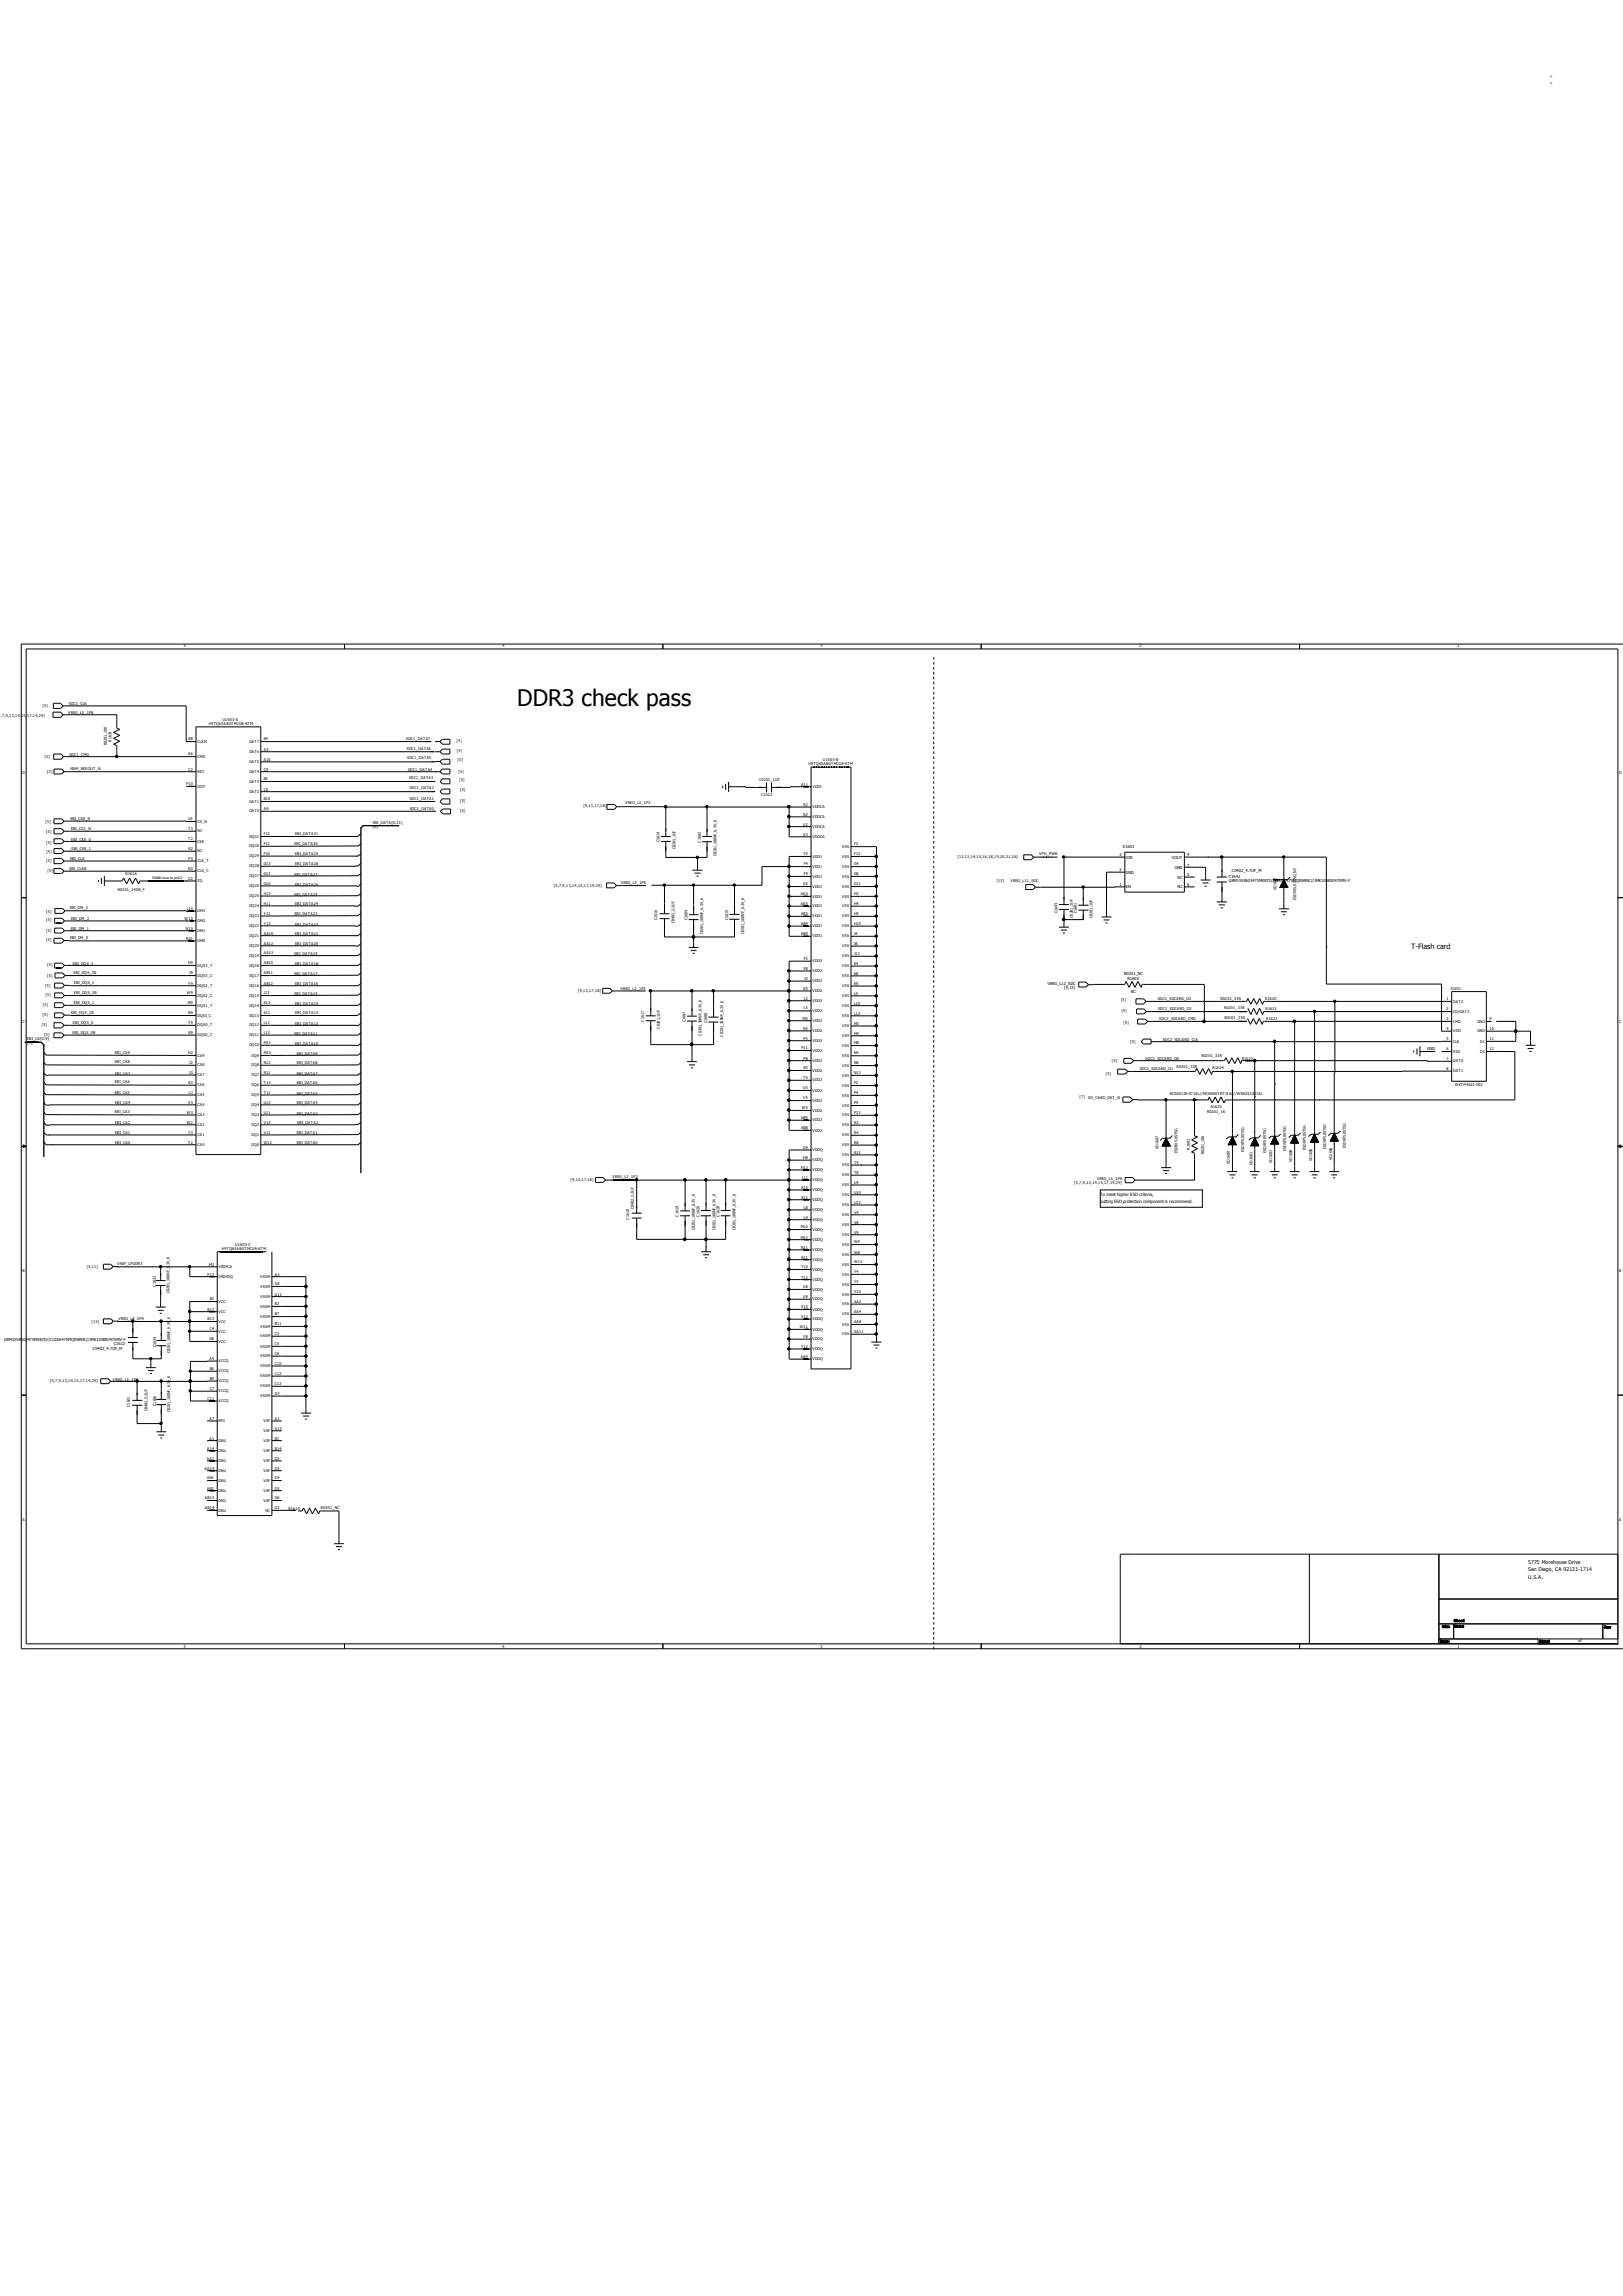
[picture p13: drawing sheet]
<svg xmlns="http://www.w3.org/2000/svg" width="210mm" height="297mm" viewBox="0 0 210 297" stroke-linecap="round" stroke-linejoin="round" font-family="sans-serif">
<defs><g id="words">
<text font-size="2.9" x="66.9" y="91.3">DDR3 check pass</text>
<text font-size="1.8" fill="#666" x="200.3" y="10.9">：</text>
<text font-size=".9" x="182.6" y="122.7">T-Flash card</text>
<g font-size=".7">
<text x="197.7" y="203.2">San Diego, CA 92121-1714</text>
<text x="197.7" y="202.3">5775 Morehouse Drive</text>
<text x="197.7" y="204.2">U.S.A.</text>
</g>
<g font-size=".6">
<text x="142.4" y="154.7">To meet higher ESD criteria,</text>
<text x="142.4" y="155.6">putting ESD protection component is recommend.</text>
</g>
<g font-size=".5">
<text x="23.8" y="83.8">5</text>
<text x="65" y="83.8">4</text>
<text x="106.2" y="83.8">3</text>
<text x="147.4" y="83.8">2</text>
<text x="188.6" y="83.8">1</text>
<text x="-.4" y="92.8">[5,7,9,13,14,15,17,19,29]</text>
<text x="5.5" y="91.5">[5]</text>
<text x="8.8" y="92.4">VREG_L5_1P8</text>
<text x="8.9" y="91.2">SDC1_CLK</text>
<text x="14.4" y="95.9" transform="rotate(-90 14.4 95.9)">R1614</text>
<text x="24.4" y="95.8">B8</text>
<text x="27" y="93.7">H9TQ65A8GTMCUR-KTM</text>
<text x="28.8" y="93.3">U1603-A</text>
<text x="34.1" y="95.8">B4</text>
<text x="52.5" y="95.8">SDC1_DATA7</text>
<text x="2.9" y="100.2">D</text>
<text x="5.8" y="98.1">[5]</text>
<text x="6.1" y="100">[5]</text>
<text x="9" y="97.8">SDC1_CMD</text>
<text x="9.1" y="99.6">MSM_RESOUT_N</text>
<text x="13.8" y="96.4" transform="rotate(-90 13.8 96.4)">R0201_10K</text>
<text x="24.1" y="101.6">P10</text>
<text x="24.3" y="97.7">A6</text>
<text x="24.4" y="99.7">C2</text>
<text x="25.6" y="98">CMD</text>
<text x="25.6" y="96.1">CLKM</text>
<text x="25.6" y="100">RST</text>
<text x="25.6" y="101.9">ODT</text>
<text x="32.3" y="97.4">DAT6</text>
<text x="32.3" y="98.7">DAT5</text>
<text x="32.3" y="96.1">DAT7</text>
<text x="32.3" y="101.2">DAT3</text>
<text x="32.3" y="100">DAT4</text>
<text x="34.1" y="97.1">A5</text>
<text x="34.1" y="98.4">A10</text>
<text x="34.1" y="100.9">B5</text>
<text x="34.1" y="99.7">C9</text>
<text x="52.6" y="97">SDC1_DATA6</text>
<text x="52.7" y="98.2">SDC1_DATA5</text>
<text x="52.8" y="99.7">SDC1_DATA4</text>
<text x="52.9" y="100.8">SDC1_DATA3</text>
<text x="59.1" y="96">[5]</text>
<text x="59.1" y="97.3">[5]</text>
<text x="59.2" y="98.5">[5]</text>
<text x="59.3" y="99.9">[5]</text>
<text x="59.4" y="101.1">[5]</text>
<text x="98.2" y="101">C0201_1UF</text>
<text x="103.6" y="101.6">A11</text>
<text x="104.6" y="99">H9TQ65A8GTMCUR-KTM</text>
<text x="105.1" y="101.9">VDDI</text>
<text x="106.5" y="98.5">U1603-B</text>
<text x="209.5" y="100.2">D</text>
<text x="5.9" y="106.4">[5]</text>
<text x="6" y="107.8">[5]</text>
<text x="9.1" y="106">EBI_CS0_N</text>
<text x="9.2" y="107.4">EBI_CS1_N</text>
<text x="24.3" y="107.4">T3</text>
<text x="24.3" y="106.1">U3</text>
<text x="25.6" y="107.7">NC</text>
<text x="25.6" y="106.4">CS_N</text>
<text x="32.3" y="105.1">DAT0</text>
<text x="32.3" y="103.8">DAT1</text>
<text x="32.3" y="102.6">DAT2</text>
<text x="34.1" y="104.8">A9</text>
<text x="34.1" y="103.5">B10</text>
<text x="34.1" y="102.3">C6</text>
<text x="48.2" y="107.2">[5]</text>
<text x="48.2" y="106.5">EBI_DATA[0:31]</text>
<text x="53" y="102.1">SDC1_DATA2</text>
<text x="53" y="103.4">SDC1_DATA1</text>
<text x="53" y="104.8">SDC1_DATA0</text>
<text x="59.5" y="102.3">[5]</text>
<text x="59.5" y="103.7">[5]</text>
<text x="59.5" y="105">[5]</text>
<text x="75.5" y="104.4">[9,13,17,18]</text>
<text x="80.9" y="104">VREG_L2_1P2</text>
<text x="98.5" y="103">C1613</text>
<text x="103.9" y="105.5">N2</text>
<text x="103.9" y="106.8">U2</text>
<text x="104" y="104.2">K2</text>
<text x="105.1" y="104.5">VDDCA</text>
<text x="105.1" y="105.8">VDDCA</text>
<text x="105.1" y="107.1">VDDCA</text>
<text x="6" y="109.1">[5]</text>
<text x="6" y="111.5">[5]</text>
<text x="6" y="110.4">[5]</text>
<text x="6.1" y="112.8">[5]</text>
<text x="9" y="112.5">EBI_CLKB</text>
<text x="9.1" y="111.2">EBI_CLK</text>
<text x="9.2" y="108.7">EBI_CKE_0</text>
<text x="9.3" y="110">EBI_CKE_1</text>
<text x="16.3" y="113.2">R1616</text>
<text x="24.3" y="113.8">G2</text>
<text x="24.3" y="112.5">N3</text>
<text x="24.3" y="108.7">T2</text>
<text x="24.4" y="111.2">P3</text>
<text x="24.4" y="110">R2</text>
<text x="25.6" y="112.8">CLK_C</text>
<text x="25.6" y="111.5">CLK_T</text>
<text x="25.6" y="110.3">NC</text>
<text x="25.6" y="109">CKE</text>
<text x="32.3" y="110.9">DQ29</text>
<text x="32.3" y="109.6">DQ30</text>
<text x="32.3" y="108.4">DQ31</text>
<text x="32.3" y="113.5">DQ27</text>
<text x="32.3" y="112.2">DQ28</text>
<text x="34.1" y="110.6">F10</text>
<text x="34.1" y="109.3">F11</text>
<text x="34.1" y="108.1">F12</text>
<text x="34.1" y="113.2">G12</text>
<text x="34.1" y="111.9">G13</text>
<text x="38.1" y="113.3">EBI_DATA27</text>
<text x="38.1" y="109.4">EBI_DATA30</text>
<text x="38.2" y="111.9">EBI_DATA28</text>
<text x="38.2" y="110.6">EBI_DATA29</text>
<text x="38.2" y="108.1">EBI_DATA31</text>
<text x="85.4" y="108.9" transform="rotate(-90 85.4 108.9)">C1614</text>
<text x="87.4" y="109.9" transform="rotate(-90 87.4 109.9)">C0201_1UF</text>
<text x="90.7" y="109" transform="rotate(-90 90.7 109)">C1602</text>
<text x="92.7" y="110.8" transform="rotate(-90 92.7 110.8)">C0201_100NF_6.3V_K</text>
<text x="103.9" y="108.1">V2</text>
<text x="104" y="110.6">F3</text>
<text x="104" y="112">F4</text>
<text x="104" y="113.2">F9</text>
<text x="105.1" y="108.4">VDDCA</text>
<text x="105.1" y="110.9">VDD1</text>
<text x="105.1" y="112.2">VDD1</text>
<text x="105.1" y="113.5">VDD1</text>
<text x="109" y="113.5">VSS</text>
<text x="109" y="112.2">VSS</text>
<text x="109" y="110.9">VSS</text>
<text x="109" y="109.7">VSS</text>
<text x="110.5" y="113.2">G8</text>
<text x="110.5" y="112">G4</text>
<text x="110.5" y="110.6">F13</text>
<text x="110.5" y="109.4">F2</text>
<text x="123.9" y="110.9">[12,13,14,15,16,18,19,20,21,26]</text>
<text x="134.5" y="110.6">VPH_PWR</text>
<text x="144.8" y="112.7">2</text>
<text x="144.8" y="110.8">3</text>
<text x="145.3" y="109.7">D1601</text>
<text x="145.7" y="113">GND</text>
<text x="145.7" y="111.1">VIN</text>
<text x="151.6" y="111.1">VOUT</text>
<text x="152" y="112.4">GND</text>
<text x="152.4" y="113.7">NC</text>
<text x="153.6" y="110.8">4</text>
<text x="153.6" y="113.4">5</text>
<text x="153.6" y="112.1">7</text>
<text x="159" y="113.6">C1642</text>
<text x="159.4" y="112.8">C0402_4.7UF_M</text>
<text x="6" y="118.1">[5]</text>
<text x="6" y="119.1">[5]</text>
<text x="9" y="117.6">EBI_DM_3</text>
<text x="9.2" y="119">EBI_DM_2</text>
<text x="15.2" y="115.2">R0201_240R_F</text>
<text x="23.9" y="119">W10</text>
<text x="24.2" y="117.7">J10</text>
<text x="25.6" y="114.1">ZQ</text>
<text x="25.6" y="118">DM3</text>
<text x="25.6" y="119.3">DM2</text>
<text x="32.3" y="114.7">DQ26</text>
<text x="32.3" y="117.3">DQ24</text>
<text x="32.3" y="116.1">DQ25</text>
<text x="32.3" y="118.6">DQ23</text>
<text x="32.3" y="119.9">DQ22</text>
<text x="34.1" y="114.4">G10</text>
<text x="34.1" y="117">H11</text>
<text x="34.1" y="115.8">H13</text>
<text x="34.1" y="118.3">Y11</text>
<text x="34.1" y="119.6">Y13</text>
<text x="38.1" y="118.4">EBI_DATA23</text>
<text x="38.1" y="115.8">EBI_DATA25</text>
<text x="38.2" y="119.7">EBI_DATA22</text>
<text x="38.2" y="117.1">EBI_DATA24</text>
<text x="38.2" y="114.6">EBI_DATA26</text>
<text x="71.7" y="114.8">[5,7,9,13,14,15,17,19,29]</text>
<text x="80.3" y="114.4">VREG_L5_1P8</text>
<text x="85" y="119" transform="rotate(-90 85 119)">C1616</text>
<text x="87.3" y="119.4" transform="rotate(-90 87.3 119.4)">C0402_2.2UF</text>
<text x="89" y="119.1" transform="rotate(-90 89 119.1)">C1604</text>
<text x="94.2" y="119" transform="rotate(-90 94.2 119)">C1615</text>
<text x="103.6" y="115.8">AA3</text>
<text x="103.6" y="117.1">AA5</text>
<text x="103.6" y="118.4">AB3</text>
<text x="103.6" y="119.7">AB4</text>
<text x="103.9" y="114.5">G5</text>
<text x="105.1" y="114.8">VDD1</text>
<text x="105.1" y="116.1">VDD1</text>
<text x="105.1" y="117.4">VDD1</text>
<text x="105.1" y="118.7">VDD1</text>
<text x="105.1" y="120">VDD1</text>
<text x="109" y="120">VSS</text>
<text x="109" y="118.7">VSS</text>
<text x="109" y="117.4">VSS</text>
<text x="109" y="116.1">VSS</text>
<text x="109" y="114.8">VSS</text>
<text x="110.5" y="119.7">H10</text>
<text x="110.5" y="118.4">H5</text>
<text x="110.5" y="117.1">H4</text>
<text x="110.5" y="115.8">H3</text>
<text x="110.5" y="114.5">G11</text>
<text x="129" y="114.1">[13]</text>
<text x="130.7" y="114.2">VREG_L11_SDC</text>
<text x="136.8" y="118.1" transform="rotate(-90 136.8 118.1)">C1643</text>
<text x="138.8" y="118.7" transform="rotate(-90 138.8 118.7)">C0201_1UF</text>
<text x="139.3" y="118.1" transform="rotate(-90 139.3 118.1)">C1681</text>
<text x="141.4" y="118.8" transform="rotate(-90 141.4 118.8)">C0201_1UF</text>
<text x="144.8" y="114.6">1</text>
<text x="145.7" y="114.9">EN</text>
<text x="152.4" y="114.9">NC</text>
<text x="153.6" y="114.6">6</text>
<text x="159" y="114.1">GRM155R60J475ME87D//CL05A475MQ5NRNC//JMK105BBJ475MV-F</text>
<text x="165.2" y="115.2" transform="rotate(-90 165.2 115.2)">VD1602</text>
<text x="167.7" y="116.4" transform="rotate(-90 167.7 116.4)">ESD9X5.0ST5G_NC</text>
<text x="6" y="120.5">[5]</text>
<text x="6" y="121.8">[5]</text>
<text x="6.1" y="125">[5]</text>
<text x="9.1" y="121.5">EBI_DM_0</text>
<text x="9.1" y="120.3">EBI_DM_1</text>
<text x="9.4" y="124.8">EBI_DQS_3</text>
<text x="24" y="120.2">N10</text>
<text x="24.1" y="121.6">R10</text>
<text x="24.3" y="124.7">H9</text>
<text x="25.6" y="125">DQS3_T</text>
<text x="25.6" y="120.5">DM1</text>
<text x="25.6" y="121.9">DM0</text>
<text x="32.3" y="121.2">DQ21</text>
<text x="32.3" y="122.5">DQ20</text>
<text x="32.3" y="123.8">DQ19</text>
<text x="32.3" y="125">DQ18</text>
<text x="34.1" y="120.9">AA10</text>
<text x="34.1" y="122.2">AA12</text>
<text x="34.1" y="123.5">AA13</text>
<text x="34.1" y="124.7">AB10</text>
<text x="38.1" y="123.6">EBI_DATA19</text>
<text x="38.2" y="124.8">EBI_DATA18</text>
<text x="38.2" y="122.3">EBI_DATA20</text>
<text x="38.2" y="120.9">EBI_DATA21</text>
<text x="91" y="120.8" transform="rotate(-90 91 120.8)">C0201_100NF_6.3V_K</text>
<text x="96.3" y="120.8" transform="rotate(-90 96.3 120.8)">C0201_100NF_6.3V_K</text>
<text x="103.6" y="120.9">AB9</text>
<text x="104" y="124.2">F5</text>
<text x="104" y="125.5">F8</text>
<text x="105.1" y="121.3">VDD1</text>
<text x="105.1" y="124.5">VDD2</text>
<text x="105.1" y="125.8">VDD2</text>
<text x="109" y="125.1">VSS</text>
<text x="109" y="123.8">VSS</text>
<text x="109" y="122.5">VSS</text>
<text x="109" y="121.3">VSS</text>
<text x="110.5" y="124.8">K4</text>
<text x="110.5" y="123.6">J13</text>
<text x="110.5" y="122.2">J8</text>
<text x="110.5" y="120.9">J4</text>
<text x="5.5" y="131.4">[5]</text>
<text x="5.5" y="130.2">[5]</text>
<text x="5.8" y="127.7">[5]</text>
<text x="5.9" y="128.9">[5]</text>
<text x="6.1" y="126.3">[5]</text>
<text x="9.2" y="131.2">EBI_DQS_1B</text>
<text x="9.5" y="126">EBI_DQS_3B</text>
<text x="9.6" y="127.3">EBI_DQS_2</text>
<text x="9.6" y="128.6">EBI_DQS_2B</text>
<text x="9.6" y="129.9">EBI_DQS_1</text>
<text x="24.2" y="128.6">W9</text>
<text x="24.3" y="129.9">M9</text>
<text x="24.3" y="131.2">N9</text>
<text x="24.3" y="127.4">Y9</text>
<text x="24.5" y="126">J9</text>
<text x="25.6" y="126.3">DQS3_C</text>
<text x="25.6" y="130.2">DQS1_T</text>
<text x="25.6" y="131.5">DQSI_C</text>
<text x="25.6" y="128.9">DQS2_C</text>
<text x="25.6" y="127.7">DQS2_T</text>
<text x="32.3" y="128.9">DQ15</text>
<text x="32.3" y="131.5">DQ13</text>
<text x="32.3" y="130.2">DQ14</text>
<text x="32.3" y="126.3">DQ17</text>
<text x="32.3" y="127.7">DQ16</text>
<text x="34.1" y="128.6">J12</text>
<text x="34.1" y="131.2">K11</text>
<text x="34.1" y="129.9">K13</text>
<text x="34.1" y="126">AB11</text>
<text x="34.1" y="127.4">AB12</text>
<text x="38.1" y="128.7">EBI_DATA15</text>
<text x="38.1" y="126.1">EBI_DATA17</text>
<text x="38.2" y="131.2">EBI_DATA13</text>
<text x="38.2" y="129.9">EBI_DATA14</text>
<text x="38.2" y="127.4">EBI_DATA16</text>
<text x="74.8" y="128.4">[9,13,17,18]</text>
<text x="80.3" y="128">VREG_L2_1P2</text>
<text x="103.9" y="131.9">M5</text>
<text x="104" y="128">K5</text>
<text x="104" y="129.3">L2</text>
<text x="104" y="130.6">L5</text>
<text x="104.1" y="126.7">J5</text>
<text x="105.1" y="127.1">VDD2</text>
<text x="105.1" y="128.3">VDD2</text>
<text x="105.1" y="129.6">VDD2</text>
<text x="105.1" y="130.9">VDD2</text>
<text x="109" y="131.6">VSS</text>
<text x="109" y="130.2">VSS</text>
<text x="109" y="129">VSS</text>
<text x="109" y="127.7">VSS</text>
<text x="109" y="126.4">VSS</text>
<text x="110.5" y="131.3">L12</text>
<text x="110.5" y="129.9">L10</text>
<text x="110.5" y="128.7">L4</text>
<text x="110.5" y="127.4">K9</text>
<text x="110.5" y="126.1">K8</text>
<text x="135.5" y="127.4">VREG_L12_SDC</text>
<text x="137.7" y="127.9">[9,13]</text>
<text x="145.1" y="129.4">[5]</text>
<text x="145.1" y="131">[5]</text>
<text x="145.5" y="126.1">R0201_NC</text>
<text x="145.9" y="126.7">R1600</text>
<text x="146.3" y="128.4">NC</text>
<text x="149.8" y="129.4">SDC2_SDCARD_D2</text>
<text x="149.8" y="130.7">SDC2_SDCARD_D3</text>
<text x="150" y="132">SDC2_SDCARD_CMD</text>
<text x="157.9" y="129.4">R0201_33R</text>
<text x="158.4" y="130.5">R0201_33R</text>
<text x="158.4" y="131.8">R0201_33R</text>
<text x="163.7" y="129.4">R1620</text>
<text x="163.8" y="130.6">R1621</text>
<text x="163.8" y="131.9">R1622</text>
<text x="187.2" y="129.4">1</text>
<text x="187.2" y="130.7">2</text>
<text x="187.2" y="132">3</text>
<text x="187.7" y="128.1">J1601</text>
<text x="188" y="129.7">DAT2</text>
<text x="188" y="131">CD/DAT3</text>
<text x="192.7" y="132">9</text>
<text x="2.9" y="132.4">C</text>
<text x="3.5" y="135.1">[5]</text>
<text x="3.5" y="134.5">EBI_CA[0:9]</text>
<text x="5.4" y="132.7">[5]</text>
<text x="5.7" y="134">[5]</text>
<text x="9.4" y="133.8">EBI_DQS_0B</text>
<text x="9.4" y="132.4">EBI_DQS_0</text>
<text x="14.9" y="137.6">EBI_CA8</text>
<text x="14.9" y="136.3">EBI_CA9</text>
<text x="24.3" y="136.3">H2</text>
<text x="24.3" y="132.5">T9</text>
<text x="24.4" y="133.8">R9</text>
<text x="24.5" y="137.7">J2</text>
<text x="25.6" y="136.7">CA9</text>
<text x="25.6" y="137.9">CA8</text>
<text x="25.6" y="134.1">DQS0_C</text>
<text x="25.6" y="132.8">DQS0_T</text>
<text x="32.3" y="132.8">DQ12</text>
<text x="32.3" y="134.1">DQ11</text>
<text x="32.3" y="135.4">DQ10</text>
<text x="32.6" y="136.7">DQ9</text>
<text x="32.6" y="137.9">DQ8</text>
<text x="34.1" y="132.5">L11</text>
<text x="34.1" y="133.8">L13</text>
<text x="34.1" y="135.1">M11</text>
<text x="34.1" y="136.3">M13</text>
<text x="34.1" y="137.7">N12</text>
<text x="38.1" y="133.8">EBI_DATA11</text>
<text x="38.2" y="135.2">EBI_DATA10</text>
<text x="38.2" y="132.6">EBI_DATA12</text>
<text x="38.4" y="137.7">EBI_DATA8</text>
<text x="38.4" y="136.4">EBI_DATA9</text>
<text x="83.4" y="132.1" transform="rotate(-90 83.4 132.1)">C1617</text>
<text x="85.4" y="133.1" transform="rotate(-90 85.4 133.1)">C0201_1UF</text>
<text x="88.7" y="132.2" transform="rotate(-90 88.7 132.2)">C1607</text>
<text x="90.8" y="134" transform="rotate(-90 90.8 134)">C0201_100NF_6.3V_K</text>
<text x="91.5" y="132.3" transform="rotate(-90 91.5 132.3)">C1608</text>
<text x="93.6" y="134.1" transform="rotate(-90 93.6 134.1)">C0201_100NF_6.3V_K</text>
<text x="103.7" y="135.7">P11</text>
<text x="103.9" y="133.2">N5</text>
<text x="104" y="134.5">P5</text>
<text x="104" y="137.1">P8</text>
<text x="105.1" y="132.2">VDD2</text>
<text x="105.1" y="133.5">VDD2</text>
<text x="105.1" y="134.8">VDD2</text>
<text x="105.1" y="136">VDD2</text>
<text x="105.1" y="137.4">VDD2</text>
<text x="109" y="138">VSS</text>
<text x="109" y="136.7">VSS</text>
<text x="109" y="135.4">VSS</text>
<text x="109" y="134.1">VSS</text>
<text x="109" y="132.9">VSS</text>
<text x="110.5" y="137.7">N8</text>
<text x="110.5" y="136.4">N4</text>
<text x="110.5" y="135.1">M8</text>
<text x="110.5" y="133.8">M4</text>
<text x="110.5" y="132.5">M3</text>
<text x="143.9" y="137.4">[5]</text>
<text x="145.4" y="132.5">[5]</text>
<text x="146.2" y="134.9">[5]</text>
<text x="148.2" y="137.1">SDC2_SDCARD_D0</text>
<text x="150.5" y="134.7">SDC2_SDCARD_CLK</text>
<text x="155.5" y="136.8">R0201_33R</text>
<text x="160.7" y="137.1">R1623</text>
<text x="184.7" y="135.9">GND</text>
<text x="187.2" y="133.2">4</text>
<text x="187.2" y="134.6">5</text>
<text x="187.2" y="135.9">6</text>
<text x="187.2" y="137.1">7</text>
<text x="188" y="132.3">CMD</text>
<text x="188" y="133.5">VDD</text>
<text x="188" y="134.9">CLK</text>
<text x="188" y="136.2">VSS</text>
<text x="188" y="137.4">DAT0</text>
<text x="191.2" y="132.3">GND</text>
<text x="191.2" y="133.5">GND</text>
<text x="191.5" y="134.9">D1</text>
<text x="191.5" y="136.2">D2</text>
<text x="192.7" y="133.2">10</text>
<text x="192.7" y="134.6">11</text>
<text x="192.7" y="135.9">12</text>
<text x="209.5" y="132.4">C</text>
<text x="14.9" y="141.5">EBI_CA5</text>
<text x="14.9" y="140.1">EBI_CA6</text>
<text x="14.9" y="142.9">EBI_CA4</text>
<text x="14.9" y="139">EBI_CA7</text>
<text x="24.3" y="142.8">V3</text>
<text x="24.4" y="140.2">K3</text>
<text x="24.4" y="141.5">L3</text>
<text x="24.5" y="138.9">J3</text>
<text x="25.6" y="139.2">CA7</text>
<text x="25.6" y="140.5">CA6</text>
<text x="25.6" y="141.8">CA5</text>
<text x="25.6" y="143.1">CA4</text>
<text x="32.6" y="139.2">DQ7</text>
<text x="32.6" y="141.8">DQ5</text>
<text x="32.6" y="140.5">DQ6</text>
<text x="32.6" y="143.1">DQ4</text>
<text x="34.1" y="138.9">R12</text>
<text x="34.1" y="141.5">T11</text>
<text x="34.1" y="140.2">T13</text>
<text x="34.1" y="142.8">U13</text>
<text x="38.4" y="142.9">EBI_DATA4</text>
<text x="38.4" y="141.6">EBI_DATA5</text>
<text x="38.4" y="140.3">EBI_DATA6</text>
<text x="38.4" y="139">EBI_DATA7</text>
<text x="103.8" y="143.5">W5</text>
<text x="103.9" y="139.6">T5</text>
<text x="103.9" y="140.9">U5</text>
<text x="103.9" y="142.2">V5</text>
<text x="104" y="138.3">R5</text>
<text x="105.1" y="138.6">VDD2</text>
<text x="105.1" y="139.9">VDD2</text>
<text x="105.1" y="141.2">VDD2</text>
<text x="105.1" y="142.5">VDD2</text>
<text x="105.1" y="143.8">VDD2</text>
<text x="109" y="143.2">VSS</text>
<text x="109" y="141.8">VSS</text>
<text x="109" y="140.6">VSS</text>
<text x="109" y="139.3">VSS</text>
<text x="110.5" y="142.9">P9</text>
<text x="110.5" y="141.5">P4</text>
<text x="110.5" y="140.2">P2</text>
<text x="110.5" y="139">N13</text>
<text x="139.7" y="142.1">[7]</text>
<text x="140.8" y="142.2">SD_CARD_DET_N</text>
<text x="143.1" y="139.1">[5]</text>
<text x="147.5" y="138.5">SDC2_SDCARD_D1</text>
<text x="151.4" y="141.6">RC0201JR-071KL//MCR006YRTJ102//WR02X102JAL</text>
<text x="152.2" y="138.2">R0201_33R</text>
<text x="156.2" y="143.9">R0201_1K</text>
<text x="156.7" y="143.3">R1625</text>
<text x="156.9" y="138.3">R1624</text>
<text x="187.2" y="138.4">8</text>
<text x="188" y="138.7">DAT1</text>
<text x="188.2" y="140.5">WKTFH001-002</text>
<text x="14.9" y="144">EBI_CA3</text>
<text x="14.9" y="147.9">EBI_CA0</text>
<text x="14.9" y="146.7">EBI_CA1</text>
<text x="14.9" y="145.4">EBI_CA2</text>
<text x="24.2" y="145.4">W2</text>
<text x="24.2" y="144">W3</text>
<text x="24.3" y="147.9">Y2</text>
<text x="24.3" y="146.7">Y3</text>
<text x="25.6" y="145.7">CA2</text>
<text x="25.6" y="144.4">CA3</text>
<text x="25.6" y="148.2">CA0</text>
<text x="25.6" y="147">CA1</text>
<text x="32.6" y="144.4">DQ3</text>
<text x="32.6" y="147">DQ1</text>
<text x="32.6" y="145.7">DQ2</text>
<text x="32.6" y="148.2">DQ0</text>
<text x="34.1" y="144">U11</text>
<text x="34.1" y="146.7">V11</text>
<text x="34.1" y="145.4">V13</text>
<text x="34.1" y="147.9">W12</text>
<text x="38.4" y="148">EBI_DATA0</text>
<text x="38.4" y="146.7">EBI_DATA1</text>
<text x="38.4" y="144.2">EBI_DATA3</text>
<text x="38.5" y="145.4">EBI_DATA2</text>
<text x="103.6" y="144.8">AB5</text>
<text x="103.6" y="146.1">AB8</text>
<text x="103.9" y="148.6">G9</text>
<text x="103.9" y="149.9">H8</text>
<text x="105.1" y="145.1">VDD2</text>
<text x="105.1" y="146.4">VDD2</text>
<text x="105.1" y="148.9">VDDQ</text>
<text x="109" y="149.5">VSS</text>
<text x="109" y="148.3">VSS</text>
<text x="109" y="147">VSS</text>
<text x="109" y="145.7">VSS</text>
<text x="109" y="144.4">VSS</text>
<text x="110.5" y="149.3">R13</text>
<text x="110.5" y="148">R8</text>
<text x="110.5" y="146.7">R4</text>
<text x="110.5" y="145.4">R3</text>
<text x="110.5" y="144.1">P12</text>
<text x="149.9" y="148.6" transform="rotate(-90 149.9 148.6)">VD1607</text>
<text x="152.4" y="149.2" transform="rotate(-90 152.4 149.2)">ESD9X5.0ST5G</text>
<text x="153.9" y="148.7" transform="rotate(-90 153.9 148.7)">R1601</text>
<text x="155.8" y="149.3" transform="rotate(-90 155.8 149.3)">R0201_10K</text>
<text x="161" y="149" transform="rotate(-90 161 149)">ESD9P5.0ST5G</text>
<text x="163.8" y="149.1" transform="rotate(-90 163.8 149.1)">ESD9P5.0ST5G</text>
<text x="166.4" y="148.9" transform="rotate(-90 166.4 148.9)">ESD9P5.0ST5G</text>
<text x="169" y="148.8" transform="rotate(-90 169 148.8)">ESD9P5.0ST5G</text>
<text x="171.6" y="148.7" transform="rotate(-90 171.6 148.7)">ESD9P5.0ST5G</text>
<text x="174.1" y="148.5" transform="rotate(-90 174.1 148.5)">ESD9P5.0ST5G</text>
<text x="73.8" y="152.8">[9,13,17,18]</text>
<text x="79.3" y="152.4">VREG_L2_1P2</text>
<text x="103.6" y="151.2">H12</text>
<text x="103.7" y="153.8">K10</text>
<text x="103.7" y="155.1">K12</text>
<text x="103.8" y="152.5">J11</text>
<text x="105.1" y="150.2">VDDQ</text>
<text x="105.1" y="151.5">VDDQ</text>
<text x="105.1" y="152.8">VDDQ</text>
<text x="105.1" y="154.1">VDDQ</text>
<text x="105.1" y="155.3">VDDQ</text>
<text x="109" y="154.7">VSS</text>
<text x="109" y="153.4">VSS</text>
<text x="109" y="152.2">VSS</text>
<text x="109" y="150.9">VSS</text>
<text x="110.5" y="155.7">U12</text>
<text x="110.5" y="154.4">U10</text>
<text x="110.5" y="153.1">U4</text>
<text x="110.5" y="151.9">T8</text>
<text x="110.5" y="150.6">T4</text>
<text x="139" y="153.1">[5,7,9,13,14,15,17,19,29]</text>
<text x="141.9" y="152.6">VREG_L5_1P8</text>
<text x="159.1" y="150.6" transform="rotate(-90 159.1 150.6)">VD1600</text>
<text x="162.1" y="150.7" transform="rotate(-90 162.1 150.7)">VD1601</text>
<text x="164.6" y="150.5" transform="rotate(-90 164.6 150.5)">VD1603</text>
<text x="167.2" y="150.4" transform="rotate(-90 167.2 150.4)">VD1604</text>
<text x="169.8" y="150.2" transform="rotate(-90 169.8 150.2)">VD1605</text>
<text x="172.4" y="150.1" transform="rotate(-90 172.4 150.1)">VD1606</text>
<text x="28.7" y="161.7">H9TQ65A8GTMCUR-KTM</text>
<text x="30.4" y="161.2">U1603-C</text>
<text x="81.4" y="157.8" transform="rotate(-90 81.4 157.8)">C1610</text>
<text x="82" y="156.4" transform="rotate(-90 82 156.4)">C0402_2.2UF</text>
<text x="87.8" y="157.4" transform="rotate(-90 87.8 157.4)">C1619</text>
<text x="89.9" y="159.2" transform="rotate(-90 89.9 159.2)">C0201_100NF_6.3V_K</text>
<text x="90.5" y="157.4" transform="rotate(-90 90.5 157.4)">C1620</text>
<text x="92.6" y="159.2" transform="rotate(-90 92.6 159.2)">C0201_100NF_6.3V_K</text>
<text x="93.1" y="157.4" transform="rotate(-90 93.1 157.4)">C1618</text>
<text x="95.2" y="159.2" transform="rotate(-90 95.2 159.2)">C0201_100NF_6.3V_K</text>
<text x="103.6" y="158.9">M10</text>
<text x="103.6" y="160.2">M12</text>
<text x="103.6" y="161.5">N11</text>
<text x="104" y="156.4">L8</text>
<text x="104" y="157.6">L9</text>
<text x="105.1" y="156.7">VDDQ</text>
<text x="105.1" y="157.9">VDDQ</text>
<text x="105.1" y="159.2">VDDQ</text>
<text x="105.1" y="160.5">VDDQ</text>
<text x="105.1" y="161.8">VDDQ</text>
<text x="109" y="161.1">VSS</text>
<text x="109" y="159.9">VSS</text>
<text x="109" y="158.6">VSS</text>
<text x="109" y="157.3">VSS</text>
<text x="109" y="156">VSS</text>
<text x="110.5" y="160.9">W4</text>
<text x="110.5" y="159.6">V9</text>
<text x="110.5" y="158.3">V8</text>
<text x="110.5" y="157">V4</text>
<text x="2.9" y="164.5">B</text>
<text x="11.2" y="164.1">[5,11]</text>
<text x="15.2" y="163.7">VREF_LPDDR3</text>
<text x="20.2" y="166.4" transform="rotate(-90 20.2 166.4)">C1632</text>
<text x="21.9" y="167.2" transform="rotate(-90 21.9 167.2)">C0201_100NF_6.3V_K</text>
<text x="26.8" y="165">P13</text>
<text x="27.1" y="163.7">M2</text>
<text x="28.3" y="164">VREFCA</text>
<text x="28.3" y="165.3">VREFDQ</text>
<text x="33.7" y="167.9">VSSM</text>
<text x="33.7" y="166.6">VSSM</text>
<text x="33.7" y="165.3">VSSM</text>
<text x="35.6" y="167.6">A12</text>
<text x="35.6" y="166.3">A8</text>
<text x="35.6" y="165">A3</text>
<text x="103.6" y="164.1">T10</text>
<text x="103.6" y="165.4">T12</text>
<text x="103.7" y="162.8">R11</text>
<text x="103.9" y="166.7">U8</text>
<text x="103.9" y="167.9">U9</text>
<text x="105.1" y="163.1">VDDQ</text>
<text x="105.1" y="164.4">VDDQ</text>
<text x="105.1" y="165.7">VDDQ</text>
<text x="105.1" y="166.9">VDDQ</text>
<text x="109" y="167.6">VSS</text>
<text x="109" y="166.3">VSS</text>
<text x="109" y="165">VSS</text>
<text x="109" y="163.7">VSS</text>
<text x="109" y="162.5">VSS</text>
<text x="110.5" y="167.3">Y10</text>
<text x="110.5" y="166">Y5</text>
<text x="110.5" y="164.7">Y4</text>
<text x="110.5" y="163.4">W13</text>
<text x="110.5" y="162.2">W8</text>
<text x="209.5" y="164.5">B</text>
<text x=".6" y="173.4">GRM155R60J475ME87D//CL05A475MQ5NRNC//JMK105BBJ475MV-F</text>
<text x="11.9" y="171.1">[13]</text>
<text x="15.3" y="170.8">VREG_L8_2P9</text>
<text x="26.8" y="169.5">B12</text>
<text x="26.8" y="170.8">B13</text>
<text x="27.1" y="173.4">D8</text>
<text x="27.1" y="168.2">B3</text>
<text x="27.1" y="172.1">C4</text>
<text x="28.3" y="168.5">VCC</text>
<text x="28.3" y="169.8">VCC</text>
<text x="28.3" y="171.1">VCC</text>
<text x="28.3" y="172.4">VCC</text>
<text x="28.3" y="173.7">VCC</text>
<text x="33.7" y="173">VSSM</text>
<text x="33.7" y="171.7">VSSM</text>
<text x="33.7" y="170.5">VSSM</text>
<text x="33.7" y="169.1">VSSM</text>
<text x="35.6" y="172.7">C3</text>
<text x="35.6" y="171.4">B11</text>
<text x="35.6" y="170.2">B7</text>
<text x="35.6" y="168.9">B2</text>
<text x="103.5" y="171.8">W11</text>
<text x="103.6" y="169.2">V10</text>
<text x="103.6" y="170.5">V12</text>
<text x="103.9" y="173.1">Y8</text>
<text x="105.1" y="168.2">VDDQ</text>
<text x="105.1" y="169.5">VDDQ</text>
<text x="105.1" y="170.8">VDDQ</text>
<text x="105.1" y="172.1">VDDQ</text>
<text x="105.1" y="173.4">VDDQ</text>
<text x="109" y="172.7">VSS</text>
<text x="109" y="171.5">VSS</text>
<text x="109" y="170.2">VSS</text>
<text x="109" y="168.9">VSS</text>
<text x="110.5" y="172.5">AA11</text>
<text x="110.5" y="171.2">AA8</text>
<text x="110.5" y="169.9">AA4</text>
<text x="110.5" y="168.6">AA2</text>
<text x="6.5" y="178.8">[5,7,9,13,14,15,17,19,29]</text>
<text x="12" y="174.7">C0402_4.7UF_M</text>
<text x="14.6" y="178.6">VREG_L5_1P8</text>
<text x="14.7" y="174">C1612</text>
<text x="20.2" y="174.2" transform="rotate(-90 20.2 174.2)">C1634</text>
<text x="22" y="175" transform="rotate(-90 22 175)">C0201_100NF_6.3V_K</text>
<text x="27.1" y="175.9">A4</text>
<text x="27.1" y="177.2">B6</text>
<text x="27.1" y="178.5">B9</text>
<text x="27.1" y="179.8">C7</text>
<text x="28.3" y="176.2">VCCQ</text>
<text x="28.3" y="177.5">VCCQ</text>
<text x="28.3" y="178.8">VCCQ</text>
<text x="33.7" y="179.5">VSSM</text>
<text x="33.7" y="176.9">VSSM</text>
<text x="33.7" y="178.2">VSSM</text>
<text x="33.7" y="175.6">VSSM</text>
<text x="33.7" y="174.3">VSSM</text>
<text x="35.6" y="179.2">C13</text>
<text x="35.6" y="176.6">C10</text>
<text x="35.6" y="177.9">C12</text>
<text x="35.6" y="175.3">C8</text>
<text x="35.6" y="174">C5</text>
<text x="103.6" y="175.7">AA9</text>
<text x="103.6" y="174.4">Y12</text>
<text x="105.1" y="174.7">VDDQ</text>
<text x="105.1" y="176">VDDQ</text>
<text x="16.8" y="182" transform="rotate(-90 16.8 182)">C1621</text>
<text x="19.1" y="182.5" transform="rotate(-90 19.1 182.5)">C0402_2.2UF</text>
<text x="20.2" y="181.9" transform="rotate(-90 20.2 181.9)">C1636</text>
<text x="22" y="182.7" transform="rotate(-90 22 182.7)">C0201_100NF_6.3V_K</text>
<text x="26.8" y="181.1">C11</text>
<text x="27.1" y="183.7">A7</text>
<text x="28.3" y="180.1">VCCQ</text>
<text x="28.3" y="181.4">VCCQ</text>
<text x="28.3" y="184">RFU</text>
<text x="33.7" y="180.8">VSSM</text>
<text x="34.1" y="185.2">VSF</text>
<text x="34.1" y="184">VSF</text>
<text x="35.6" y="184.9">A13</text>
<text x="35.6" y="183.7">A2</text>
<text x="35.6" y="180.5">D7</text>
<text x="26.5" y="190.1">AA14</text>
<text x="26.8" y="188.8">AA1</text>
<text x="26.8" y="187.5">A14</text>
<text x="26.8" y="191.4">AB1</text>
<text x="27.1" y="186.2">A1</text>
<text x="28.3" y="186.5">DNU</text>
<text x="28.3" y="187.8">DNU</text>
<text x="28.3" y="189.1">DNU</text>
<text x="28.3" y="190.4">DNU</text>
<text x="28.3" y="191.7">DNU</text>
<text x="34.1" y="191.7">VSF</text>
<text x="34.1" y="190.4">VSF</text>
<text x="34.1" y="189.1">VSF</text>
<text x="34.1" y="187.8">VSF</text>
<text x="34.1" y="186.5">VSF</text>
<text x="35.6" y="191.4">D4</text>
<text x="35.6" y="190.1">D3</text>
<text x="35.6" y="188.8">D2</text>
<text x="35.6" y="187.5">B14</text>
<text x="35.6" y="186.2">B1</text>
<text x="2.9" y="196.7">A</text>
<text x="26.5" y="194">AB13</text>
<text x="26.5" y="195.2">AB14</text>
<text x="26.8" y="192.7">AB2</text>
<text x="28.3" y="193">DNU</text>
<text x="28.3" y="194.3">DNU</text>
<text x="28.3" y="195.5">DNU</text>
<text x="34.1" y="194.3">VSF</text>
<text x="34.1" y="193">VSF</text>
<text x="34.3" y="195.5">NC</text>
<text x="35.6" y="195.2">G3</text>
<text x="35.6" y="194">D6</text>
<text x="35.6" y="192.7">D5</text>
<text x="37.3" y="195.3">R1610</text>
<text x="41.5" y="195.2">R0201_NC</text>
<text x="209.5" y="196.7">A</text>
<text x="23.8" y="213.1">5</text>
<text x="65" y="213.1">4</text>
<text x="106.2" y="213.1">3</text>
<text x="147.4" y="213.1">2</text>
<text x="188.6" y="213.1">1</text>
<text x="204.2" y="212.5">of</text>
</g>
<g font-size=".4">
<text x="19.7" y="113.7">R0068 close to pinG2</text>
<text x="188.1" y="209.8">Sheet</text>
<text x="186.3" y="212.5">Date:</text>
<text x="186.6" y="210.6">Size</text>
<text x="188.1" y="210.5">Name</text>
<text x="199.2" y="212.5">Sheet</text>
<text x="207.6" y="210.6">Rev</text>
</g>
</g></defs>
<g fill="none" stroke="#000" stroke-width=".13">
<path d="M3.4 83.9h205.9v128.7h-205.9zM6.9 92.1h.9l.4 .4-.4 .3h-.9zM6.9 91h.9l.4 .3-.4 .4h-.9zM6.9 97.5h1l.3 .4-.3 .3h-1zM7 99.5h1l.3 .3-.3 .3h-1zM8.2 92.5h6.9v1.7l.4 .2-.8 .3 .8 .4-.8 .4 .8 .4-.8 .4 .4 .1v1.5M8.2 91.3h15.9v4.6M8.2 97.9h17.2M8.3 99.8h17.1M8.8 97.9h.1M24.1 95.9h.1M24.1 95.9h1.3"/>
<path d="M25.4 94h8.3v55.4h-8.3zM33.7 97.2h22.5M33.7 98.6h22.6M33.7 95.9h21.4M33.7 99.8h23.2M44.6 83.3v.6M55.1 95.9h-.1h.8h-.1M55.1 95.9h.1M55.8 98.5h.3M56.3 99.8h.1M56.3 97.2h.6M56.3 95.9h.6"/>
<path d="M56.3 98.5h.6M56.9 98.5l.3-.3h1v.6h-1zM57.2 96.9h1v.6h-1l-.3-.3zM57.2 99.5h1v.6h-1l-.3-.3zM57.2 95.6h1v.7h-1l-.3-.4zM85.8 83.3v.6M104.9 99.2h5.2v77.9h-5.2zM120.8 85v.3M120.8 85.6v.4M120.8 86.3v.3M120.8 86.9v.3M120.8 87.5v.4"/>
<path d="M120.8 88.2v.3M120.8 88.9v.3M120.8 89.5v.3M120.8 90.1v.4M120.8 90.8v.3M120.8 91.4v.3M120.8 92.1v.3M120.8 92.7v.3M120.8 93.3v.4M120.8 94v.3M120.8 94.7v.3M120.8 95.3v.3"/>
<path d="M120.8 95.9v.4M120.8 96.6v.3M120.8 97.2v.3M120.8 97.8v.4M120.8 98.5v.3M120.8 99.1v.4M120.8 99.8v.3M127 83.3v.6M168.1 83.3v.6M210 83.3h-207.2v130h207.2M2.8 116.1h.6M7 105.9h1l.3 .3-.3 .4h-1z"/>
<path d="M7 107.2h1l.3 .3-.3 .4h-1zM7 108.5h1l.3 .3-.3 .3h-1zM7 109.8h1l.3 .3-.3 .3h-1zM7 111h1l.3 .4-.3 .3h-1zM7 112.4h1l.3 .3-.3 .3h-1zM7.1 118.8h.9l.3 .3-.3 .3h-.9zM7.1 117.5h1l.3 .3-.3 .4h-1zM8.3 112.7h17.1M8.3 111.4h17.1M8.3 110.1h17.1M8.3 108.8h17.1M8.3 107.5h17.1"/>
<path d="M8.3 106.2l17.1 .1M8.3 119.1h15.8M8.4 117.8l17 .1M9 110.1h.1M9 112.7h.1M12.7 113.8v.3M13.1 113.6v.7M13.5 114h2.3l.2-.4 .4 .7 .4-.7 .3 .7 .4-.7 .4 .7 .2-.3h6M13.5 113.3v1.3M24.1 101.7h1.3M24.1 119.1h1.3M24.1 114h.1"/>
<path d="M24.1 119.1h.1M24.1 114h1.3M33.7 104.9h22.6M33.7 101.1h22.6M33.7 103.7h22.6M33.7 102.4h22.5M35 103.7h.1M46.1 110.7h.1M46.7 110.4l-.3 .3h-12.7M46.7 109.1l-.3 .3-12.7 .1M46.7 107.8l-.4 .4h-12.6M46.7 114.3l-.3 .4-.1-.1h-12.6"/>
<path d="M46.7 113l-.3 .3h-12.7M46.7 111.7l-.3 .3-.3 .1h-12.4M46.7 116.9l-.3 .3h-12.7M46.7 115.6l-.3 .3h-12.7M46.7 118.1l-.3 .3-12.7 .1M46.7 119.5l-.3 .3h-12.7M56.2 102.4h.1M57 104.9l.3-.3h1v.7h-1zM57.2 100.8h1v.6h-1l-.3-.3zM57.2 102.1h1v.6h-1l-.3-.3zM57.2 103.3h1v.7h-1l-.3-.3zM78.5 114.2h1l.3 .4-.3 .3h-1z"/>
<path d="M78.5 104.1h1l.3 .3-.3 .3h-1zM79.8 114.6h3.8M79.8 104.4h6.3v3.8M85.3 118.2h1.3M85.3 118.8h1.3M85.5 108.2h1.3M85.5 108.8h1.3M86 118.8v2.4h9v-2.3M86 114.5v3.7M86.1 104.4h18.8M86.1 108.8v2.1h5.4v-2M89.1 118.3h1.3"/>
<path d="M89.1 119h1.3M89.6 112.6h1.3M89.7 114.5v3.8M89.7 119v3.6M89.9 112.9h.7M90.1 113.3h.3M90.3 110.9v1.7M90.8 108.2h1.3M90.8 108.9h1.3M91.5 104.4v3.8M93.5 101.6v.3M93.9 101.4v.8"/>
<path d="M94.3 101.8l4.9 .1M94.3 101.1v1.3M94.4 118.3h1.3M94.4 118.9h1.3M95 114.5v3.8M99.2 101.2v1.3M99.8 101.2v1.3M102.1 116h2.8M102.1 117.2h2.8M102.1 118.5h2.8M102.1 119.8h2.8M102.1 112.1h.1"/>
<path d="M102.1 105.7h2.8M102.1 106.9h2.8M102.1 104.4v3.8h2.8M102.1 113.4h2.8M102.1 114.7h2.8M104.9 101.8l-5.1 .1M104.9 110.8h-2.8v10.3h2.8M104.9 112.1h-6.3v2.4l-14.3 .1M110.1 110.8h3.3M110.1 112.1h3.3M110.1 113.4h3.3M110.1 114.7h3.3"/>
<path d="M110.1 119.8h3.3M110.1 118.5h3.3M110.1 117.2h3.3M110.1 116h3.3M110.1 109.5h3.3v64.1M120.8 100.5v.3M120.8 101.1v.3M120.8 101.7v.3M120.8 102.4v.3M120.8 103v.3M120.8 103.6v.4M120.8 104.3v.3"/>
<path d="M120.8 104.9v.4M120.8 105.6v.3M120.8 106.2v.4M120.8 106.8v.4M120.8 107.5v.3M120.8 108.2v.3M120.8 108.8v.3M120.8 109.4v.4M120.8 110.1v.3M120.8 110.7v.3M120.8 111.4v.3M120.8 112v.3"/>
<path d="M120.8 112.6v.4M120.8 113.3v.3M120.8 114v.3M120.8 114.6v.3M120.8 115.2v.4M120.8 115.9v.3M120.8 116.5v.3M120.8 117.1v.4M120.8 117.8v.3M120.8 118.4v.4M120.8 119.1v.3M120.8 119.8v.3"/>
<path d="M132.5 110.6h.9l.3 .3-.3 .3h-.9zM132.7 114.4h.9l.4 .4-.4 .3h-.9zM133.7 110.9h3.1M137 117h1.3M137 117.6h1.3M137 119.9h1.3M137.7 119h2.5M137.7 117.6v2.3M139.5 117.1h1.3M139.5 117.7h1.3M140.2 114.8v2.3M140.2 117.7v1.3"/>
<path d="M142.5 118.6h1.3M142.8 119h.8M143 119.4h.3M145.5 114.7l-11.5 .1M145.5 110.9h-7.8v6.1M145.5 110.2h7.7v5.2h-7.7zM145.5 112.8h-2.3v5.8M153.2 113.5h1.4M153.2 110.9h18.4v16.4h14.9v6.1h1.3M153.2 114.7h1.4M153.2 112.2h2.8v1.6M155.4 113.8h1.2"/>
<path d="M155.6 114.2h.8M155.9 114.6h.2M156.3 110.9h.1M157.4 113.5h1.3M157.4 114.1h1.3M157.4 116.7h1.3M157.7 117.1h.8M157.9 117.4h.3M158.1 110.9v2.6M158.1 114.1v2.6M165.2 113.8h-.5h.9h-.3M165.5 117.6h1.3"/>
<path d="M165.6 114.8h.1M165.6 114.8h1M165.7 114.7h.9M165.7 113.8h.3M165.7 114.8h.9M165.7 114.6v.2M165.7 114.6h.8M165.7 117.9h.8M165.8 114.4v.4M165.9 114.2v.6M165.9 114.2h.1M166 118.3h.2"/>
<path d="M166 114v.8M166 114h.2M166.1 113.9v.9M166.1 113.8h.1M166.1 113.8l.5 1M166.1 113.8l-.5 1M166.1 113.9h.1M166.1 110.9v2.9M166.1 114.8v2.8M166.2 113.8v1M166.2 114v.8M166.3 114.2v.6"/>
<path d="M166.4 114.3v.5M166.5 114.6v.2M166.6 114.7v.1M166.9 113.5l-.3 .3h-.4M209.3 116.1h.7M5.7 136.1l.3 .4h19.4M5.7 137.5l.3 .3h19.4M5.7 138.8l.3 .3h19.4M5.7 140l.3 .3 19.4 .1M7 121.4h1l.3 .3-.3 .3h-1zM7 132.3h1l.3 .3-.3 .4h-1zM7 133.6h1l.3 .3-.3 .3h-1z"/>
<path d="M7.1 124.6h.9l.3 .3-.3 .3h-.9zM7.1 120.1h.9l.3 .3-.3 .3h-.9zM7.1 127.2h.9l.3 .3-.3 .3h-.9zM7.1 128.4h.9l.3 .4-.3 .3h-.9zM7.1 129.7h.9l.3 .3-.3 .3h-.9zM7.1 131h.9l.3 .3-.3 .4h-.9zM7.1 125.9h1l.3 .3-.3 .3h-1zM8.3 121.7h17.1M8.3 132.6h17.1M8.3 133.9h17.1M8.3 120.4h17.1M8.3 124.9h17.1"/>
<path d="M8.3 128.8h17.1M8.3 131.3l17.1 .1M8.3 130h17.1M8.3 127.5h17.1M8.4 126.2h17M8.9 124.9h.1M9 128.8h.1M9.1 120.4h.1M9.1 126.2h.1M9.1 130h.1M45.8 127.5h.1M46 130h.1"/>
<path d="M46 124.9h.1M46.1 121h.1M46.7 136.1l-.3 .4h-12.7M46.7 124.6l-.3 .3h-12.7M46.7 137.5l-.3 .3h-12.7M46.7 138.7l-.3 .4h-12.7M46.7 125.9l-.3 .3h-12.7M46.7 128.4l-.3 .3-12.7 .1M46.7 140l-.3 .3-12.7 .1M46.7 131l-.5 .4h-12.5M46.7 129.7l-.3 .3h-12.7M46.7 132.3l-.3 .4-12.7-.1"/>
<path d="M46.7 133.6l-.3 .3h-12.7M46.7 134.9l-.3 .4-12.7-.1M46.7 127.2l-.3 .3h-12.7M46.7 120.7l-.3 .3h-12.7M46.7 122l-.3 .4-12.7-.1M46.7 123.3l-.3 .3h-12.7M78 127.8h.9l.3 .4-.3 .3h-.9zM79.2 128.2h4.3M83.6 132h1.2M83.6 131.4h1.2M84.2 132v3.1h8.1v-2.9M88.9 131.4h1.3"/>
<path d="M88.9 132.1h1.3M88.9 137.3h1.3M89.1 122.6h1.3M89.2 137.8h.7M89.4 122.9h.7M89.4 138.1h.3M89.5 135.1h.1M89.5 128.2v3.2M89.5 132.1v5.2M89.6 123.3h.3M89.7 121.2h.1M91.7 131.6h1.3"/>
<path d="M91.7 132.2h1.3M92.3 128.2v3.4M102.1 135.9h2.8M102.1 128.2h.1M102.1 125.6h2.8M102.1 126.9h2.8M102.1 129.5h2.8M102.1 130.8h2.8M102.1 132h2.8M102.1 133.3h2.8M102.1 134.6h2.8M102.1 137.2h2.8"/>
<path d="M102.1 138.5h2.8M102.1 139.7h2.8M104.9 124.3h-2.8v21.9h2.8M104.9 128.2h-20.7v3.2M110.1 139.1h3.3M110.1 137.8h3.3M110.1 136.6h3.3M110.1 135.3h3.3M110.1 134h3.3M110.1 132.7h3.3M110.1 131.4h3.3M110.1 130.1h3.3"/>
<path d="M110.1 128.8h3.3M110.1 127.6h3.3M110.1 126.2h3.3M110.1 125h3.3M110.1 123.7h3.3M110.1 122.4h3.3M110.1 121.1h3.3M111.4 134h.1M120.8 120.4v.3M120.8 121v.3M120.8 121.7v.3M120.8 122.3v.3"/>
<path d="M120.8 122.9v.4M120.8 123.6v.3M120.8 124.2v.4M120.8 124.9v.3M120.8 125.5v.4M120.8 126.2v.3M120.8 126.8v.3M120.8 127.5v.3M120.8 128.1v.3M120.8 128.7v.4M120.8 129.4v.3M120.8 130v.3"/>
<path d="M120.8 130.7v.3M120.8 131.3v.3M120.8 132v.3M120.8 132.6v.3M120.8 133.3v.3M120.8 133.9v.3M120.8 134.5v.4M120.8 135.2v.3M120.8 135.8v.3M120.8 136.5v.3M120.8 137.1v.4M120.8 137.8v.3"/>
<path d="M120.8 138.4v.3M120.8 139.1v.3M120.8 139.7v.3M137.3 120.3h.7M137.5 120.7h.3M139.6 127h.9l.3 .4-.3 .3h-.9zM140.8 127.4l4.7-.1 .2-.3 .4 .7 .4-.7 .4 .7 .3-.7 .5 .7 .1-.4h8v4.8M144.6 138.3h1l.3 .3-.3 .3h-1zM145.4 136.9h.9l.4 .3-.4 .3h-.9zM146.7 137.2h11.7l.2-.4 .4 .8 .4-.8 .4 .8 .3-.8 .4 .8 .2-.4h1.7M147 129.2h1l.3 .3-.3 .4h-1zM147.1 130.5h.9l.3 .4-.3 .2h-.9z"/>
<path d="M147.2 131.8h1l.3 .3-.3 .4h-1zM148 134.4h.9v.6h-.9l-.3-.3zM148.3 129.5h13l.2-.3 .3 .7 .4-.7 .4 .7 .4-.7 .4 .7 .1-.4h24.3M148.3 130.9h13.1h-.3M148.5 132.1h12.8h-.2h.1M150.2 138.6h.1M159.5 138.6h.1M159.5 138.6v8.5M161.4 131.7l.4 .8 .4-.8 .4 .8 .3-.8 .4 .8 .1-.4h24.4M161.5 130.4l.3 .8 .4-.8 .4 .8 .4-.8 .4 .8 .1-.3h24.3M162.3 137.2h22.4v.1h3.1M162.3 137.2v14.4"/>
<path d="M164.9 134.7v12.3M166.2 129.5h.1M167.5 132.1v19.5M170.1 130.9v15.8M171.6 122.5h.1M172.7 129.5l-.1 22.1M182.9 135.9v.2M183.3 135.6v.8M183.7 136h2M183.7 135.3v1.4M184.4 130.9h.1M186.5 136h1.3"/>
<path d="M187.8 128.3h4.5v11.6h-4.5zM187.8 134.7h-38.9M187.8 138.6h-30.9l-.1 .4-.4-.8-.4 .8-.4-.8-.4 .8-.3-.8-.3 .4h-8.7M192.3 136h3.7v6.3h-37.4l-.2 .4-.4-.8-.4 .8-.4-.8-.4 .8-.3-.8-.2 .4-9.7-.1M192.3 132.1h.7M192.3 133.4h5.7v1.8M193.6 132.1h2.5v2.6h-3.8M196.1 133.4h.1M197.4 135.2h1.3M197.7 135.6h.7M197.9 136h.3M2.8 148.3h.6"/>
<path d="M3 148.1l.4 .2-.4 .2zM5.7 141.3l.3 .3h19.4M5.7 143.9l.3 .3h19.4M5.7 142.7l.3 .3 19.4-.1M5.7 146.5l.3 .3h19.4M5.7 145.2l.3 .3h19.4M5.7 147.7l.3 .4h19.4M6.3 146.8h.1M6.8 148.1h.1M46.7 141.3l-.3 .3h-12.7M46.7 143.9l-.3 .3h-12.7M46.7 142.6l-.3 .3h-12.7"/>
<path d="M46.7 146.4l-.3 .4h-12.7M46.7 145.2l-.3 .3h-.4h-12.3M46.7 147.7l-.3 .4h-12.7M77 152.3h1l.4 .4-.4 .3h-1zM78.4 152.7h.6M79 152.7h3.4M79 152.6v.1M81.7 156.9h1.3M81.7 157.6h1.3M82.4 152.7h22.5M82.4 152.7v4.2M88 157.3h1.3"/>
<path d="M88 156.6h1.3M88.6 152.7v3.9M88.6 157.3v3M90.7 156.6h1.3M90.7 157.3h1.3M91.4 152.7v3.9M91.4 157.3v4.6M93.3 156.6h1.2M93.3 157.3h1.2M93.9 152.7v3.9M93.9 157.3v3h-11.5v-2.7M102.1 144.9h2.8"/>
<path d="M102.1 151.3h2.8M102.1 153.9h2.8M102.1 155.2h2.8M102.1 159h2.8M102.1 152.7h.1M102.1 141.1h2.8M102.1 142.4h2.8M102.1 143.6h2.8M102.1 150.1h2.8M102.1 156.5h2.8M102.1 157.8h2.8M104.9 148.8h-2.8v27h2.8"/>
<path d="M110.1 159.7h3.3M110.1 158.4h3.3M110.1 157.1h3.3M110.1 155.9h3.3M110.1 154.6h3.3M110.1 153.3h3.3M110.1 152h3.3M110.1 150.7h3.3M110.1 149.4h3.3M110.1 148.1h3.3M110.1 146.9h3.3M110.1 145.5h3.3"/>
<path d="M110.1 144.3h3.3M110.1 143h3.3M110.1 141.7h3.3M110.1 140.4h3.3M111.4 150.7h.1M120.8 140.3v.3M120.8 141v.3M120.8 141.6v.3M120.8 142.3v.3M120.8 142.9v.4M120.8 143.6v.3M120.8 144.2v.3"/>
<path d="M120.8 144.8v.4M120.8 145.5v.3M120.8 146.1v.3M120.8 146.8v.3M120.8 147.4v.3M120.8 148.1v.3M120.8 148.7v.3M120.8 149.4v.2M120.8 150v.3M120.8 150.6v.4M120.8 151.3v.3M120.8 151.9v.3"/>
<path d="M120.8 152.6v.3M120.8 153.2v.3M120.8 153.8v.4M120.8 154.5v.3M120.8 155.1v.3M120.8 155.8v.3M120.8 156.4v.4M120.8 157.1v.3M120.8 157.7v.3M120.8 158.4v.3M120.8 159v.3M120.8 159.6v.3"/>
<path d="M142.4 153.9h13.2v2.3h-13.2zM145.3 141.9h.9l.4 .3-.4 .4h-.9zM145.6 152.3h1l.3 .4-.3 .3h-1zM150.2 151h1.4M150.4 148.3h1M150.5 148.1h.8M150.5 148h.8v.3M150.5 148v.3M150.5 151.4h.8M150.5 147.9h.8M150.6 148.3v-.5h.6v.5M150.6 147.7h.5"/>
<path d="M150.7 148.3v-.6h.4v.6M150.7 147.6h.3M150.7 148.3v-.8h.3v.8M150.7 151.8h.3M150.8 147.4h.2M150.8 147.3v1M150.9 147.3v1M150.9 147.2l.5 1.1h-1zM150.9 142.3v4.9M150.9 148.3v2.7M151.7 146.9l-.3 .3h-1l-.3 .3M154.6 142.3v4.6l.3 .2-.7 .3 .7 .4-.7 .4 .7 .4-.7 .4 .4 .2v3.5h-7.7"/>
<path d="M154.8 142.3h.1M158.8 151.6h1.3M158.9 148.1h.1M159 148h.9v.1M159 147.9h.9M159 147.8h.9v.3M159 147.9v.2M159.1 152h.8M159.1 147.7h.7M159.1 147.7v.4M159.2 147.7h.6M159.2 147.6h.5"/>
<path d="M159.2 147.5v.6M159.3 147.5h.4M159.3 147.4h.3M159.3 147.3v.8M159.3 147.3h.3M159.3 152.4h.3M159.4 147.2h.2M159.4 147.2v.9M159.4 147.1h.1v1M159.5 147.1l.5 1h-1.1M159.5 147.1l-.6 1M159.5 148.1v3.5"/>
<path d="M159.6 147.3v.8M159.7 147.4v.7M159.8 147.6v.5M160.2 146.7l-.3 .4h-.9l-.3 .3M161.7 151.6h1.3M161.9 148.1h.9M161.9 148h.9M161.9 148v.2M162 147.9h.7v.3M162 152h.7M162 147.8v.4M162.1 147.8h.6"/>
<path d="M162.1 147.7h.5v.5M162.2 147.6h.4v.6M162.2 147.5v.7M162.2 147.5h.3M162.2 152.4h.3M162.3 147.4h.2v.8M162.3 147.2h.1M162.3 141.9h.1M162.3 147.2l.6 1h-1.1zM162.4 147.3h-.1v.9M162.6 147.7h-.5v.5M162.8 148.1v.1"/>
<path d="M163.1 146.9l-.3 .3h-.9l-.3 .3M164.3 151.6h1.3M164.5 147.9h.9M164.5 148h.1M164.5 147.8h.9M164.5 147.7v.3M164.5 147.7h.8M164.5 152h.8M164.6 147.7h.7M164.7 147.5h.5M164.8 147.3h.3M164.8 147.2v.8"/>
<path d="M164.8 152.4h.3M164.8 147.2h.3M164.9 147.1h.1M164.9 140.2h.1M164.9 147l-.5 1h1M164.9 147l.5 1M164.9 148v3.6M165 147h-.1v1M165 147.1v.9M165.1 147.2v.8M165.1 147.4h-.4v.6M165.1 147.4v.6"/>
<path d="M165.2 147.6h-.6v.4M165.3 147.6v.4M165.4 147.8v.2M165.4 148h.1M165.7 146.7l-.3 .3h-.9l-.3 .3M166.9 151.6h1.2M167 147.8h1M167 147.9v-.2h.9v.2M167.1 147.7h.8M167.1 147.9v-.3h.8v.3M167.1 152h.8M167.2 147.5h.6"/>
<path d="M167.3 147.9v-.5h.5v.5M167.3 147.3h.4M167.3 147.9v-.7h.4v.7M167.4 147.1h.2M167.4 152.4h.2M167.4 147h.2v.9M167.4 147v.9M167.5 146.9h.1M167.5 146.9l.5 1h-1zM168.3 146.6l-.3 .3h-1l-.2 .3M169.4 151.6h1.3M169.6 147.7h.1"/>
<path d="M169.6 147.7h1M169.7 147.6h.8M169.7 147.5v.2M169.7 147.5h.7M169.7 152h.8M169.8 147.3h.5M169.8 147.2h.5M169.8 147.2v.5M169.9 147.1h.4M169.9 147h.3M169.9 147v.7M170 146.9h.2"/>
<path d="M170 152.4h.2M170 146.9h.1M170.1 146.8v.9M170.1 146.7l.5 1h-1.1zM170.1 146.8v4.8M170.2 147v.7M170.3 147.2v.5M170.4 147.3v.4M170.4 147.4h-.6v.3M170.5 147.5v.2M170.6 147.7h.1M170.7 142.3h.1"/>
<path d="M170.9 146.4l-.3 .3h-1l-.3 .3M172 151.6h1.3M172.2 147.6h.9M172.3 147.4h.8M172.3 147.3v.3M172.3 152h.7M172.3 147.3h.7M172.3 147.2h.7M172.4 147.1h.5v.5M172.4 147.2v.4M172.4 147h.5M172.5 146.9v.7"/>
<path d="M172.5 146.9h.3M172.5 146.9h.3v.7M172.5 152.4h.3M172.6 146.8v.8M172.6 146.7h.1v.9M172.6 146.6l.5 1h-1zM172.6 146.7h.1M173 147.3v.3M173.1 147.5h-.9v.1M173.1 147.4v.2M173.4 146.3l-.3 .3h-.9l-.3 .3M209.3 148.3h.7"/>
<path d="M209.3 148.3l.4-.2v.4zM13 178.4h1l.3 .3-.3 .3h-1zM13.4 163.5h.9l.3 .3-.3 .4h-.9zM13.4 170.6h1l.2 .3-.2 .3h-1zM14.3 178.7h3.4M14.6 170.9h2.6M14.6 163.8h.7M15.1 163.8l13 .1M15.3 178.7h.1M16.6 173.7h1.2M16.6 173h1.2M17.2 170.9h10.9"/>
<path d="M17.2 173.7v2.1h3.7v-1.7M17.2 170.9v2.1M17.7 178.7v2.4M18.9 176.9h1.3M19.1 177.3h.8M19.4 177.7h.2M19.5 175.8v1.1M20.2 165.7h1.2M20.2 166.3h1.2M20.2 169.1h1.2M20.2 173.4h1.3M20.2 174.1h1.3"/>
<path d="M20.4 169.5h.8M20.7 169.9h.2M20.8 163.9v1.8M20.8 166.3v2.8M20.9 170.9v2.5M20.9 178.7v2.3M24.6 163.9v1.2h3.5M24.6 169.7h3.5M24.6 170.9h.1M24.6 172.2h3.5M24.6 178.7h.1M24.6 177.4h3.5"/>
<path d="M24.6 180h3.5M28.1 176.1h-3.5v5.1h3.5M28.1 168.4h-3.5v5.1h3.5M28.1 178.6l-10.4 .1M34.5 161.9h-6.4v34.1h7.1v-34.1M35.2 179.3h4.4M35.2 167.7h4.4M35.2 176.7h4.4M35.2 178h4.4M35.2 175.4h4.4M35.2 174.2h4.4M35.2 172.8h4.4"/>
<path d="M35.2 171.6h4.4M35.2 170.3h4.4M35.2 169h4.4M35.2 166.4h4.4M35.2 165.1h4.4v17.7M90.7 161.9h1.3M91 162.3h.7M91.2 162.7h.3M91.4 160.3h.1M91.4 161.3h.1M102.1 160.4h2.8M102.1 161.7h2.8"/>
<path d="M102.1 162.9h2.8M102.1 164.2h2.8M102.1 165.5h2.8M102.1 169.4h2.8M102.1 170.6h2.8M102.1 172h2.8M102.1 174.5h2.8M102.1 166.8h2.8M102.1 168.1h2.8M102.1 173.2h2.8M110.1 172.6h3.3M110.1 171.3h3.3"/>
<path d="M110.1 170h3.3M110.1 168.7h3.3M110.1 167.4h3.3M110.1 166.2h3.3M110.1 164.8h3.3M110.1 163.6h3.3M110.1 162.3h3.3M110.1 161h3.3M112.7 173.6h1.3M113 174h.8M113.3 174.4h.2M120.8 160.3v.3"/>
<path d="M120.8 160.9v.3M120.8 161.6v.3M120.8 162.2v.4M120.8 162.9v.3M120.8 163.5v.3M120.8 164.1v.4M120.8 164.8v.3M120.8 165.4v.3M120.8 166.1v.3M120.8 166.7v.3M120.8 167.4v.3M120.8 168v.3"/>
<path d="M120.8 168.7v.3M120.8 169.3v.3M120.8 169.9v.4M120.8 170.6v.3M120.8 171.2v.3M120.8 171.9v.3M120.8 172.5v.3M120.8 173.1v.4M120.8 173.8v.3M120.8 174.4v.4M120.8 175.1v.3M120.8 175.7v.4"/>
<path d="M120.8 176.4v.3M120.8 177v.3M120.8 177.7v.3M120.8 178.3v.3M120.8 178.9v.3M120.8 179.6v.3M2.8 180.5h.6M17.1 181.1h1.3M17.1 181.8h1.3M17.7 181.8v2.3h3.2M20.2 181h1.3M20.2 181.7h1.3"/>
<path d="M20.2 185.2h1.3M20.5 185.6h.8M20.7 186h.3M20.9 183.9h.1M20.9 181.7v3.5M26.8 187.7h1.3M26.8 189h1.3M26.8 190.2h1.3M26.8 191.5h1.3M26.8 192.8h1.3M26.8 194.1h1.3M26.8 195.4h1.3"/>
<path d="M26.8 183.8h1.3M26.8 186.4h1.3M35.2 183.8h1.2M35.2 186.4h1.2M35.2 195.4h3.1M35.2 194.1h1.2M35.2 192.8h1.2M35.2 191.5h1.2M35.2 190.2h1.2M35.2 189h1.2M35.2 187.7h1.2M35.2 185.1h1.2"/>
<path d="M35.2 180.6h4.4M38.6 195.5h.5l.2-.4 .4 .7 .3-.7 .4 .7 .4-.7 .4 .7 .2-.3h2.5v4.2M38.9 182.8h1.4M39.2 183.2h.8M39.5 183.6h.2M43.2 199.7h1.3M120.8 180.2v.4M120.8 180.9v.3M120.8 181.5v.4M120.8 182.2v.3M120.8 182.8v.3M120.8 183.4v.4"/>
<path d="M120.8 184.1v.3M120.8 184.7v.3M120.8 185.4v.3M120.8 186v.4M120.8 186.7v.3M120.8 187.3v.3M120.8 188v.3M120.8 188.6v.3M120.8 189.2v.4M120.8 189.9v.3M120.8 190.5v.3M120.8 191.2v.3"/>
<path d="M120.8 191.8v.4M120.8 192.4v.4M120.8 193.1v.3M120.8 193.7v.4M120.8 194.4v.3M120.8 195v.4M120.8 195.7v.3M120.8 196.3v.3M120.8 197v.3M120.8 197.6v.3M120.8 198.2v.3M120.8 198.9v.3"/>
<path d="M120.8 199.5v.4M209.3 180.5h.7M43.5 200.1h.7M43.7 200.4h.3M44.6 212.6v.7M85.8 212.6v.7M120.8 200.2v.3M120.8 200.8v.4M120.8 201.5v.3M120.8 202.1v.3M120.8 202.7v.4M120.8 203.4v.3"/>
<path d="M120.8 204v.3M120.8 204.7v.3M120.8 205.3v.4M120.8 206v.3M120.8 206.6v.3M120.8 207.3v.3M120.8 207.9v.3M120.8 208.5v.4M120.8 209.2v.3M120.8 209.8v.3M120.8 210.5v.3M120.8 211.1v.4"/>
<path d="M120.8 211.8v.3M120.8 212.4v.3M120.8 213v.4M127 212.6v.7M168.1 212.6v.7M169.4 201v11.6M186.2 201v11.6M186.2 206.8h23.1M186.2 210.1h23.1M186.2 212h23.1M188.1 210.1v1.9M199 212.6h.1"/>
<path d="M199 212v.6M207.4 210.1v1.9M209.3 212.6h.1M209.3 201h-64.4v11.6"/>
</g>
<path d="M51.6 106.8h-4.6l-.3 .3v44.6M3.2 134.8h2.1l.4 .4v14.4" fill="none" stroke="#000" stroke-width=".17"/>
<g fill="#000" stroke="#000" stroke-width=".13">
<path d="M101.9 106.8h.3v.2h-.3z" fill-rule="evenodd"/>
<path d="M113.2 118.4h.3v.2h-.3z" fill-rule="evenodd"/>
<path d="M113.2 117.1h.3v.2h-.3z" fill-rule="evenodd"/>
<path d="M113.2 115.8h.3v.2h-.3z" fill-rule="evenodd"/>
<path d="M113.2 113.2h.3v.3h-.3z" fill-rule="evenodd"/>
<path d="M113.2 112h.3v.2h-.3z" fill-rule="evenodd"/>
<path d="M137.5 118.8h.2v.2h-.2z" fill-rule="evenodd"/>
<path d="M137.5 110.7h.2v.3h-.2z" fill-rule="evenodd"/>
<path d="M158 110.7h.2v.3h-.2z" fill-rule="evenodd"/>
<path d="M84 128.1h.3v.2h-.3z" fill-rule="evenodd"/>
<path d="M89.4 128.1h.2v.2h-.2z" fill-rule="evenodd"/>
<path d="M92.2 128.1h.2v.2h-.2z" fill-rule="evenodd"/>
<path d="M101.9 125.5h.3v.2h-.3z" fill-rule="evenodd"/>
<path d="M101.9 126.8h.3v.2h-.3z" fill-rule="evenodd"/>
<path d="M101.9 128.1h.3v.2h-.3z" fill-rule="evenodd"/>
<path d="M101.9 130.6h.3v.3h-.3z" fill-rule="evenodd"/>
<path d="M101.9 131.9h.3v.2h-.3z" fill-rule="evenodd"/>
<path d="M101.9 134.5h.3v.2h-.3z" fill-rule="evenodd"/>
<path d="M101.9 135.8h.3v.2h-.3z" fill-rule="evenodd"/>
<path d="M101.9 137.1h.3v.2h-.3z" fill-rule="evenodd"/>
<path d="M101.9 128.1h.3v.2h-.3z" fill-rule="evenodd"/>
<path d="M113.2 137.7h.3v.2h-.3z" fill-rule="evenodd"/>
<path d="M113.2 136.4h.3v.3h-.3z" fill-rule="evenodd"/>
<path d="M113.2 135.1h.3v.2h-.3z" fill-rule="evenodd"/>
<path d="M113.2 133.9h.3v.2h-.3z" fill-rule="evenodd"/>
<path d="M113.2 131.3h.3v.2h-.3z" fill-rule="evenodd"/>
<path d="M113.2 127.4h.3v.2h-.3z" fill-rule="evenodd"/>
<path d="M113.2 126.1h.3v.2h-.3z" fill-rule="evenodd"/>
<path d="M113.2 124.8h.3v.3h-.3z" fill-rule="evenodd"/>
<path d="M113.2 122.3h.3v.2h-.3z" fill-rule="evenodd"/>
<path d="M113.2 121h.3v.2h-.3z" fill-rule="evenodd"/>
<path d="M101.9 140.9h.3v.2h-.3z" fill-rule="evenodd"/>
<path d="M101.9 144.8h.3v.2h-.3z" fill-rule="evenodd"/>
<path d="M101.9 156.4h.3v.2h-.3z" fill-rule="evenodd"/>
<path d="M101.9 155.1h.3v.2h-.3z" fill-rule="evenodd"/>
<path d="M101.9 153.8h.3v.2h-.3z" fill-rule="evenodd"/>
<path d="M101.9 151.2h.3v.2h-.3z" fill-rule="evenodd"/>
<path d="M101.9 149.9h.3v.3h-.3z" fill-rule="evenodd"/>
<path d="M113.2 159.6h.3v.2h-.3z" fill-rule="evenodd"/>
<path d="M113.2 157h.3v.2h-.3z" fill-rule="evenodd"/>
<path d="M113.2 155.7h.3v.3h-.3z" fill-rule="evenodd"/>
<path d="M113.2 154.4h.3v.2h-.3z" fill-rule="evenodd"/>
<path d="M113.2 150.6h.3v.2h-.3z" fill-rule="evenodd"/>
<path d="M113.2 146.7h.3v.2h-.3z" fill-rule="evenodd"/>
<path d="M113.2 145.4h.3v.2h-.3z" fill-rule="evenodd"/>
<path d="M113.2 144.1h.3v.3h-.3z" fill-rule="evenodd"/>
<path d="M113.2 141.6h.3v.2h-.3z" fill-rule="evenodd"/>
<path d="M113.2 140.3h.3v.2h-.3z" fill-rule="evenodd"/>
<path d="M20.7 163.7h.2v.3h-.2z" fill-rule="evenodd"/>
<path d="M39.5 177.9h.2v.2h-.2z" fill-rule="evenodd"/>
<path d="M39.5 174h.2v.2h-.2z" fill-rule="evenodd"/>
<path d="M39.5 172.7h.2v.2h-.2z" fill-rule="evenodd"/>
<path d="M39.5 171.5h.2v.2h-.2z" fill-rule="evenodd"/>
<path d="M39.5 168.9h.2v.2h-.2z" fill-rule="evenodd"/>
<path d="M39.5 167.6h.2v.2h-.2z" fill-rule="evenodd"/>
<path d="M101.9 174.4h.3v.2h-.3z" fill-rule="evenodd"/>
<path d="M101.9 173.1h.3v.2h-.3z" fill-rule="evenodd"/>
<path d="M101.9 170.5h.3v.2h-.3z" fill-rule="evenodd"/>
<path d="M101.9 169.3h.3v.2h-.3z" fill-rule="evenodd"/>
<path d="M101.9 166.7h.3v.2h-.3z" fill-rule="evenodd"/>
<path d="M101.9 165.4h.3v.2h-.3z" fill-rule="evenodd"/>
<path d="M101.9 164.1h.3v.2h-.3z" fill-rule="evenodd"/>
<path d="M101.9 160.2h.3v.2h-.3z" fill-rule="evenodd"/>
<path d="M113.2 169.9h.3v.2h-.3z" fill-rule="evenodd"/>
<path d="M113.2 166h.3v.2h-.3z" fill-rule="evenodd"/>
<path d="M113.2 164.7h.3v.2h-.3z" fill-rule="evenodd"/>
<path d="M113.2 163.5h.3v.2h-.3z" fill-rule="evenodd"/>
<path d="M113.2 160.9h.3v.2h-.3z" fill-rule="evenodd"/>
<path d="M20.7 184h.2v.2h-.2z" fill-rule="evenodd"/>
<circle cx="15.1" cy="97.9" r=".15"/>
<circle cx="86" cy="114.5" r=".15"/>
<circle cx="86.1" cy="104.3" r=".16"/>
<circle cx="89.7" cy="114.5" r=".15"/>
<circle cx="90.2" cy="110.9" r=".16"/>
<circle cx="91.4" cy="104.3" r=".16"/>
<circle cx="95" cy="114.5" r=".15"/>
<circle cx="102.1" cy="104.4" r=".17"/>
<circle cx="102.1" cy="105.6" r=".17"/>
<circle cx="102.1" cy="119.8" r=".16"/>
<circle cx="102.1" cy="114.6" r=".16"/>
<circle cx="102.1" cy="113.3" r=".15"/>
<circle cx="102.1" cy="115.9" r=".15"/>
<circle cx="102.1" cy="117.2" r=".15"/>
<circle cx="102.1" cy="118.5" r=".15"/>
<circle cx="102.1" cy="112.1" r=".15"/>
<circle cx="113.4" cy="110.8" r=".17"/>
<circle cx="113.4" cy="119.8" r=".17"/>
<circle cx="113.4" cy="114.6" r=".17"/>
<circle cx="140.1" cy="114.7" r=".15"/>
<circle cx="166.1" cy="110.8" r=".15"/>
<circle cx="89.5" cy="135.1" r=".17"/>
<circle cx="89.7" cy="121.2" r=".16"/>
<circle cx="102.1" cy="139.7" r=".17"/>
<circle cx="102.1" cy="129.5" r=".17"/>
<circle cx="102.1" cy="138.5" r=".17"/>
<circle cx="102.1" cy="133.3" r=".17"/>
<circle cx="113.4" cy="132.7" r=".17"/>
<circle cx="113.4" cy="123.7" r=".17"/>
<circle cx="113.4" cy="130.1" r=".17"/>
<circle cx="113.4" cy="139.1" r=".17"/>
<circle cx="113.4" cy="128.8" r=".17"/>
<circle cx="155.8" cy="132.1" r=".17"/>
<circle cx="159.4" cy="138.6" r=".16"/>
<circle cx="162.3" cy="137.2" r=".17"/>
<circle cx="164.9" cy="134.7" r=".16"/>
<circle cx="167.5" cy="132.1" r=".17"/>
<circle cx="170.1" cy="130.8" r=".15"/>
<circle cx="172.7" cy="129.5" r=".15"/>
<circle cx="196.1" cy="133.4" r=".16"/>
<circle cx="82.3" cy="152.6" r=".16"/>
<circle cx="88.6" cy="152.6" r=".17"/>
<circle cx="91.3" cy="152.6" r=".16"/>
<circle cx="93.9" cy="152.6" r=".17"/>
<circle cx="102.1" cy="157.8" r=".17"/>
<circle cx="102.1" cy="159" r=".17"/>
<circle cx="102.1" cy="142.3" r=".17"/>
<circle cx="102.1" cy="143.6" r=".17"/>
<circle cx="102.1" cy="152.6" r=".17"/>
<circle cx="113.4" cy="152" r=".17"/>
<circle cx="113.4" cy="149.4" r=".17"/>
<circle cx="113.4" cy="153.2" r=".17"/>
<circle cx="113.4" cy="143" r=".17"/>
<circle cx="113.4" cy="148.1" r=".17"/>
<circle cx="113.4" cy="158.4" r=".17"/>
<circle cx="150.9" cy="142.3" r=".15"/>
<circle cx="154.5" cy="142.3" r=".15"/>
<circle cx="17.2" cy="170.9" r=".16"/>
<circle cx="17.7" cy="178.6" r=".17"/>
<circle cx="19.5" cy="175.7" r=".15"/>
<circle cx="20.8" cy="170.9" r=".17"/>
<circle cx="20.8" cy="178.6" r=".16"/>
<circle cx="24.5" cy="169.6" r=".16"/>
<circle cx="24.5" cy="170.9" r=".16"/>
<circle cx="24.5" cy="163.9" r=".15"/>
<circle cx="24.5" cy="172.2" r=".15"/>
<circle cx="24.6" cy="178.6" r=".16"/>
<circle cx="24.6" cy="179.9" r=".16"/>
<circle cx="24.6" cy="177.4" r=".15"/>
<circle cx="39.6" cy="179.3" r=".17"/>
<circle cx="39.6" cy="170.3" r=".17"/>
<circle cx="39.6" cy="175.4" r=".17"/>
<circle cx="39.6" cy="166.4" r=".17"/>
<circle cx="39.6" cy="176.7" r=".17"/>
<circle cx="88.6" cy="160.3" r=".17"/>
<circle cx="91.3" cy="160.3" r=".16"/>
<circle cx="102.1" cy="168.1" r=".17"/>
<circle cx="102.1" cy="171.9" r=".17"/>
<circle cx="102.1" cy="161.6" r=".17"/>
<circle cx="102.1" cy="162.9" r=".17"/>
<circle cx="113.4" cy="168.7" r=".17"/>
<circle cx="113.4" cy="162.3" r=".17"/>
<circle cx="113.4" cy="172.6" r=".17"/>
<circle cx="113.4" cy="171.3" r=".17"/>
<circle cx="113.4" cy="167.4" r=".17"/>
<circle cx="39.6" cy="180.6" r=".17"/>
</g>
<use href="#words"/>
</svg>
